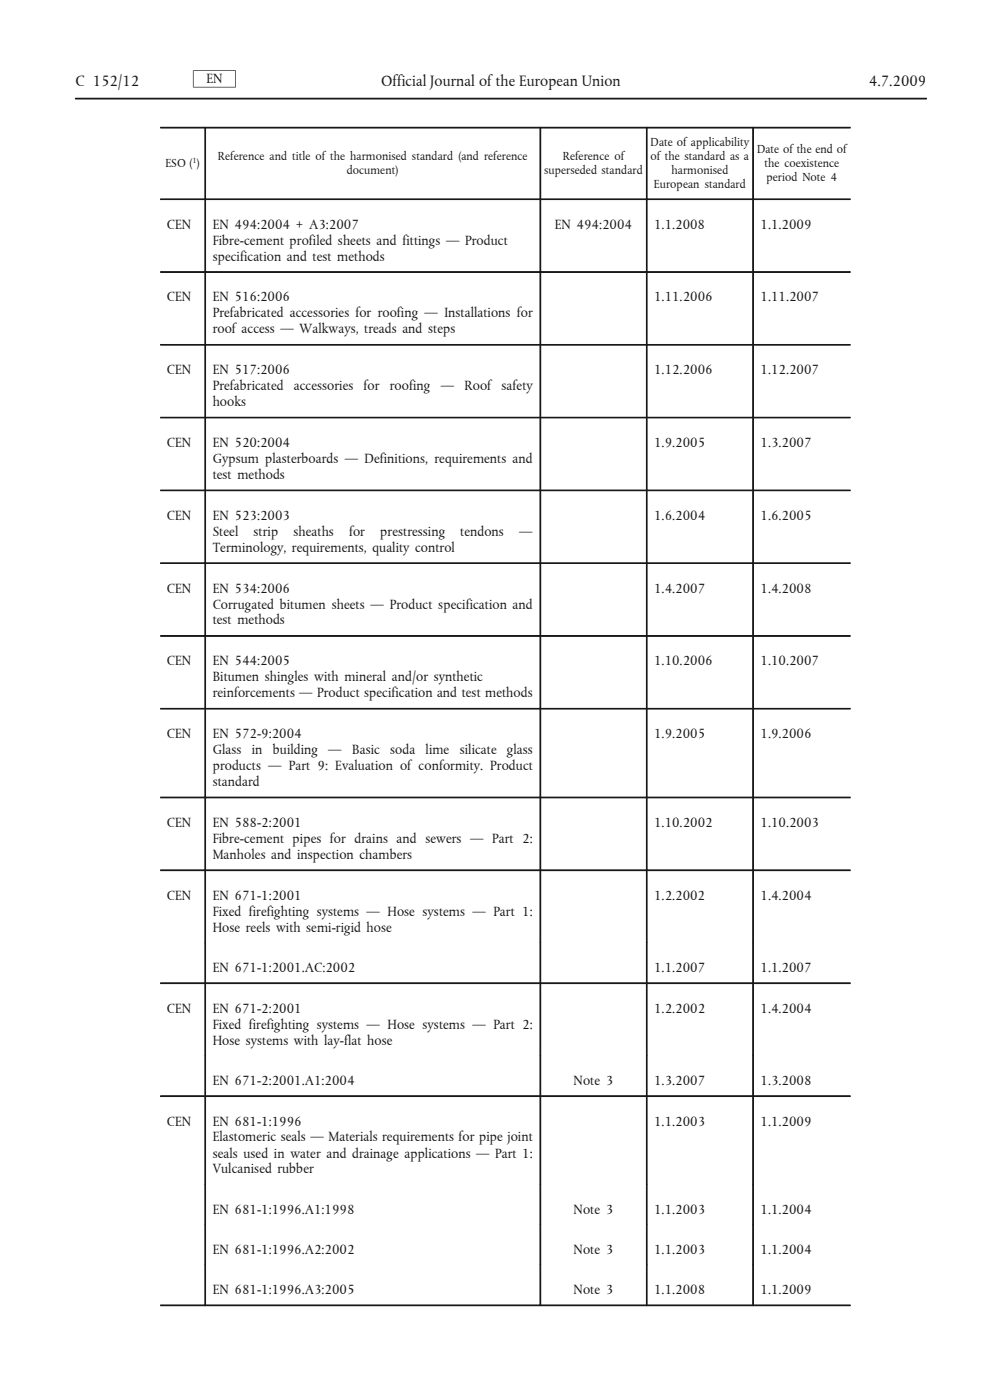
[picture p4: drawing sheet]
<svg xmlns="http://www.w3.org/2000/svg" width="210mm" height="297mm" viewBox="0 0 210 297" stroke-linecap="round" stroke-linejoin="round" font-family="sans-serif">
<defs><g id="words">
<g font-size="3.4" fill="#1a171c">
<text x="16" y="18.2">C 152/12</text>
<text x="80.8" y="18.2">Official Journal of the European Union</text>
<text x="184.3" y="18.2">4.7.2009</text>
</g>
<g font-size="3" fill="#1a171c">
<text x="43.8" y="17.7">EN</text>
<text x="35.4" y="48.5">CEN</text>
<text x="45.1" y="48.5">EN 494:2004 + A3:2007</text>
<text x="45.1" y="51.9">Fibre-cement profiled sheets and fittings — Product</text>
<text x="117.7" y="48.5">EN 494:2004</text>
<text x="138.8" y="48.5">1.1.2008</text>
<text x="161.3" y="48.5">1.1.2009</text>
<text x="45.1" y="55.3">specification and test methods</text>
<text x="35.4" y="64">CEN</text>
<text x="45.1" y="64">EN 516:2006</text>
<text x="138.8" y="64">1.11.2006</text>
<text x="161.3" y="64">1.11.2007</text>
<text x="45.1" y="67.3">Prefabricated accessories for roofing — Installations for</text>
<text x="45.1" y="70.7">roof access — Walkways, treads and steps</text>
<text x="35.4" y="79.4">CEN</text>
<text x="45.1" y="79.4">EN 517:2006</text>
<text x="45.1" y="82.8">Prefabricated</text>
<text x="62.3" y="82.8">accessories</text>
<text x="77.1" y="82.8">for</text>
<text x="82.7" y="82.8">roofing</text>
<text x="93.5" y="82.8">—</text>
<text x="98.5" y="82.8">Roof safety</text>
<text x="138.8" y="79.4">1.12.2006</text>
<text x="161.3" y="79.4">1.12.2007</text>
<text x="45.1" y="86.2">hooks</text>
<text x="35.4" y="94.8">CEN</text>
<text x="45.1" y="94.8">EN 520:2004</text>
<text x="138.8" y="94.8">1.9.2005</text>
<text x="161.3" y="94.8">1.3.2007</text>
<text x="45.1" y="98.2">Gypsum plasterboards — Definitions, requirements and</text>
<text x="45.1" y="101.6">test methods</text>
<text x="35.4" y="110.3">CEN</text>
<text x="45.1" y="110.3">EN 523:2003</text>
<text x="45.1" y="113.7">Steel</text>
<text x="53.8" y="113.7">strip</text>
<text x="62.3" y="113.7">sheaths</text>
<text x="74" y="113.7">for</text>
<text x="80.7" y="113.7">prestressing</text>
<text x="97.6" y="113.7">tendons</text>
<text x="110.2" y="113.7">—</text>
<text x="138.8" y="110.3">1.6.2004</text>
<text x="161.3" y="110.3">1.6.2005</text>
<text x="45.1" y="117">Terminology, requirements, quality control</text>
<text x="35.4" y="125.7">CEN</text>
<text x="45.1" y="125.7">EN 534:2006</text>
<text x="138.8" y="125.7">1.4.2007</text>
<text x="161.3" y="125.7">1.4.2008</text>
<text x="45.1" y="129.1">Corrugated bitumen sheets — Product specification and</text>
<text x="45.1" y="132.5">test methods</text>
<text x="35.4" y="141.2">CEN</text>
<text x="45.1" y="141.2">EN 544:2005</text>
<text x="138.8" y="141.2">1.10.2006</text>
<text x="161.3" y="141.2">1.10.2007</text>
<text x="45.1" y="144.5">Bitumen shingles with mineral and/or synthetic</text>
<text x="45.1" y="147.9">reinforcements — Product specification and test methods</text>
<text x="35.4" y="156.6">CEN</text>
<text x="45.1" y="156.6">EN 572-9:2004</text>
<text x="45.1" y="160">Glass</text>
<text x="53.4" y="160">in</text>
<text x="57.9" y="160">building</text>
<text x="69.6" y="160">—</text>
<text x="74.7" y="160">Basic</text>
<text x="82.8" y="160">soda</text>
<text x="90.3" y="160">lime</text>
<text x="97.5" y="160">silicate</text>
<text x="107.5" y="160">glass</text>
<text x="138.8" y="156.6">1.9.2005</text>
<text x="161.3" y="156.6">1.9.2006</text>
<text x="45.1" y="163.4">products — Part 9: Evaluation of conformity. Product</text>
<text x="45.1" y="166.8">standard</text>
<text x="35.4" y="175.4">CEN</text>
<text x="45.1" y="175.4">EN 588-2:2001</text>
<text x="45.1" y="178.8">Fibre-cement pipes for drains and sewers — Part 2:</text>
<text x="138.8" y="175.4">1.10.2002</text>
<text x="161.3" y="175.4">1.10.2003</text>
<text x="45.1" y="182.2">Manholes and inspection chambers</text>
<text x="35.4" y="190.9">CEN</text>
<text x="45.1" y="190.9">EN 671-1:2001</text>
<text x="138.8" y="190.9">1.2.2002</text>
<text x="161.3" y="190.9">1.4.2004</text>
<text x="45.1" y="194.2">Fixed firefighting systems — Hose systems — Part 1:</text>
<text x="45.1" y="197.6">Hose reels with semi-rigid hose</text>
<text x="45.1" y="206.2">EN 671-1:2001.AC:2002</text>
<text x="138.8" y="206.2">1.1.2007</text>
<text x="161.3" y="206.2">1.1.2007</text>
<text x="35.4" y="214.8">CEN</text>
<text x="45.1" y="214.8">EN 671-2:2001</text>
<text x="138.8" y="214.8">1.2.2002</text>
<text x="161.3" y="214.8">1.4.2004</text>
<text x="45.1" y="218.2">Fixed firefighting systems — Hose systems — Part 2:</text>
<text x="45.1" y="221.6">Hose systems with lay-flat hose</text>
<text x="45.1" y="230.1">EN 671-2:2001.A1:2004</text>
<text x="121.7" y="230.1">Note 3</text>
<text x="138.8" y="230.1">1.3.2007</text>
<text x="161.3" y="230.1">1.3.2008</text>
<text x="35.4" y="238.8">CEN</text>
<text x="45.1" y="238.8">EN 681-1:1996</text>
<text x="138.8" y="238.8">1.1.2003</text>
<text x="161.3" y="238.8">1.1.2009</text>
<text x="45.1" y="242.2">Elastomeric seals — Materials requirements for pipe joint</text>
<text x="45.1" y="245.6">seals used in water and drainage applications — Part 1:</text>
<text x="45.1" y="248.9">Vulcanised rubber</text>
<text x="45.1" y="257.5">EN 681-1:1996.A1:1998</text>
<text x="121.7" y="257.5">Note 3</text>
<text x="138.8" y="257.5">1.1.2003</text>
<text x="161.3" y="257.5">1.1.2004</text>
<text x="45.1" y="266">EN 681-1:1996.A2:2002</text>
<text x="121.7" y="266">Note 3</text>
<text x="138.8" y="266">1.1.2003</text>
<text x="161.3" y="266">1.1.2004</text>
<text x="45.1" y="274.5">EN 681-1:1996.A3:2005</text>
<text x="121.7" y="274.5">Note 3</text>
<text x="138.8" y="274.5">1.1.2008</text>
<text x="161.3" y="274.5">1.1.2009</text>
</g>
<g font-size="2.6" fill="#1a171c">
<text x="35.1" y="35.4">ESO ( )</text>
<text x="46.2" y="33.9">Reference and title of the harmonised standard (and reference</text>
<text x="119.4" y="33.9">Reference of</text>
<text x="138" y="30.9">Date of applicability</text>
<text x="138" y="33.9">of the standard as a</text>
<text x="160.6" y="32.4">Date of the end of</text>
<text x="162.2" y="35.4">the coexistence</text>
<text x="73.6" y="36.9">document)</text>
<text x="115.4" y="36.9">superseded standard</text>
<text x="138.7" y="39.9">European standard</text>
<text x="142.4" y="36.9">harmonised</text>
<text x="162.6" y="38.4">period Note 4</text>
</g>
<text font-size="1.7" fill="#1a171c" x="40.8" y="34.7">1</text>
</g></defs>
<g fill="#1a171c" stroke="#1a171c" stroke-width=".21">
<path d="M34.1 27h9.4v.2h-9.4z" fill-rule="evenodd"/>
<path d="M43.5 27h.1v15.2h-.1z" fill-rule="evenodd"/>
<path d="M43.6 27h70.9v.2h-70.9z" fill-rule="evenodd"/>
<path d="M114.5 27h.2v15.2h-.2z" fill-rule="evenodd"/>
<path d="M114.7 27h22.4v.2h-22.4z" fill-rule="evenodd"/>
<path d="M137.1 27h.2v15.2h-.2z" fill-rule="evenodd"/>
<path d="M137.3 27h22.4v.2h-22.4z" fill-rule="evenodd"/>
<path d="M159.7 27h.1v15.2h-.1z" fill-rule="evenodd"/>
<path d="M159.8 27h20.6v.2h-20.6z" fill-rule="evenodd"/>
<path d="M34.1 42.2h9.4v.1h-9.4z" fill-rule="evenodd"/>
<path d="M43.5 42.2h.1v15.4h-.1z" fill-rule="evenodd"/>
<path d="M43.6 42.2h70.9v.1h-70.9z" fill-rule="evenodd"/>
<path d="M114.5 42.2h.2v15.4h-.2z" fill-rule="evenodd"/>
<path d="M114.7 42.2h22.4v.1h-22.4z" fill-rule="evenodd"/>
<path d="M137.1 42.2h.2v15.4h-.2z" fill-rule="evenodd"/>
<path d="M137.3 42.2h22.4v.1h-22.4z" fill-rule="evenodd"/>
<path d="M159.7 42.2h.1v15.4h-.1z" fill-rule="evenodd"/>
<path d="M159.8 42.2h20.6v.1h-20.6z" fill-rule="evenodd"/>
<path d="M34.1 57.6h9.4v.2h-9.4z" fill-rule="evenodd"/>
<path d="M43.5 57.6h.1v15.5h-.1z" fill-rule="evenodd"/>
<path d="M43.6 57.6h70.9v.2h-70.9z" fill-rule="evenodd"/>
<path d="M114.5 57.6h.2v15.5h-.2z" fill-rule="evenodd"/>
<path d="M114.7 57.6h22.4v.2h-22.4z" fill-rule="evenodd"/>
<path d="M137.1 57.6h.2v15.5h-.2z" fill-rule="evenodd"/>
<path d="M137.3 57.6h22.4v.2h-22.4z" fill-rule="evenodd"/>
<path d="M159.7 57.6h.1v15.5h-.1z" fill-rule="evenodd"/>
<path d="M159.8 57.6h20.6v.2h-20.6z" fill-rule="evenodd"/>
<path d="M34.1 73.1h9.4v.1h-9.4z" fill-rule="evenodd"/>
<path d="M43.5 73.1h.1v15.4h-.1z" fill-rule="evenodd"/>
<path d="M43.6 73.1h70.9v.1h-70.9z" fill-rule="evenodd"/>
<path d="M114.5 73.1h.2v15.4h-.2z" fill-rule="evenodd"/>
<path d="M114.7 73.1h22.4v.1h-22.4z" fill-rule="evenodd"/>
<path d="M137.1 73.1h.2v15.4h-.2z" fill-rule="evenodd"/>
<path d="M137.3 73.1h22.4v.1h-22.4z" fill-rule="evenodd"/>
<path d="M159.7 73.1h.1v15.4h-.1z" fill-rule="evenodd"/>
<path d="M159.8 73.1h20.6v.1h-20.6z" fill-rule="evenodd"/>
<path d="M34.1 88.5h9.4v.2h-9.4z" fill-rule="evenodd"/>
<path d="M43.5 88.5h.1v15.5h-.1z" fill-rule="evenodd"/>
<path d="M43.6 88.5h70.9v.2h-70.9z" fill-rule="evenodd"/>
<path d="M114.5 88.5h.2v15.5h-.2z" fill-rule="evenodd"/>
<path d="M114.7 88.5h22.4v.2h-22.4z" fill-rule="evenodd"/>
<path d="M137.1 88.5h.2v15.5h-.2z" fill-rule="evenodd"/>
<path d="M137.3 88.5h22.4v.2h-22.4z" fill-rule="evenodd"/>
<path d="M159.7 88.5h.1v15.5h-.1z" fill-rule="evenodd"/>
<path d="M159.8 88.5h20.6v.2h-20.6z" fill-rule="evenodd"/>
<path d="M34.1 104h9.4v.1h-9.4z" fill-rule="evenodd"/>
<path d="M43.5 104h.1v15.4h-.1z" fill-rule="evenodd"/>
<path d="M43.6 104h70.9v.1h-70.9z" fill-rule="evenodd"/>
<path d="M114.5 104h.2v15.4h-.2z" fill-rule="evenodd"/>
<path d="M114.7 104h22.4v.1h-22.4z" fill-rule="evenodd"/>
<path d="M137.1 104h.2v15.4h-.2z" fill-rule="evenodd"/>
<path d="M137.3 104h22.4v.1h-22.4z" fill-rule="evenodd"/>
<path d="M159.7 104h.1v15.4h-.1z" fill-rule="evenodd"/>
<path d="M159.8 104h20.6v.1h-20.6z" fill-rule="evenodd"/>
<path d="M34.1 119.4h9.4v.1h-9.4z" fill-rule="evenodd"/>
<path d="M43.5 119.4h.1v15.4h-.1z" fill-rule="evenodd"/>
<path d="M43.6 119.4h70.9v.1h-70.9z" fill-rule="evenodd"/>
<path d="M114.5 119.4h.2v15.4h-.2z" fill-rule="evenodd"/>
<path d="M114.7 119.4h22.4v.1h-22.4z" fill-rule="evenodd"/>
<path d="M137.1 119.4h.2v15.4h-.2z" fill-rule="evenodd"/>
<path d="M137.3 119.4h22.4v.1h-22.4z" fill-rule="evenodd"/>
<path d="M159.7 119.4h.1v15.4h-.1z" fill-rule="evenodd"/>
<path d="M159.8 119.4h20.6v.1h-20.6z" fill-rule="evenodd"/>
<path d="M34.1 134.8h9.4v.2h-9.4z" fill-rule="evenodd"/>
<path d="M43.5 134.8h.1v15.5h-.1z" fill-rule="evenodd"/>
<path d="M43.6 134.8h70.9v.2h-70.9z" fill-rule="evenodd"/>
<path d="M114.5 134.8h.2v15.5h-.2z" fill-rule="evenodd"/>
<path d="M114.7 134.8h22.4v.2h-22.4z" fill-rule="evenodd"/>
<path d="M137.1 134.8h.2v15.5h-.2z" fill-rule="evenodd"/>
<path d="M137.3 134.8h22.4v.2h-22.4z" fill-rule="evenodd"/>
<path d="M159.7 134.8h.1v15.5h-.1z" fill-rule="evenodd"/>
<path d="M159.8 134.8h20.6v.2h-20.6z" fill-rule="evenodd"/>
<path d="M34.1 150.3h9.4v.1h-9.4z" fill-rule="evenodd"/>
<path d="M43.5 150.3h.1v18.8h-.1z" fill-rule="evenodd"/>
<path d="M43.6 150.3h70.9v.1h-70.9z" fill-rule="evenodd"/>
<path d="M114.5 150.3h.2v18.8h-.2z" fill-rule="evenodd"/>
<path d="M114.7 150.3h22.4v.1h-22.4z" fill-rule="evenodd"/>
<path d="M137.1 150.3h.2v18.8h-.2z" fill-rule="evenodd"/>
<path d="M137.3 150.3h22.4v.1h-22.4z" fill-rule="evenodd"/>
<path d="M159.7 150.3h.1v18.8h-.1z" fill-rule="evenodd"/>
<path d="M159.8 150.3h20.6v.1h-20.6z" fill-rule="evenodd"/>
<path d="M34.1 169.1h9.4v.2h-9.4z" fill-rule="evenodd"/>
<path d="M43.5 169.1h.1v15.4h-.1z" fill-rule="evenodd"/>
<path d="M43.6 169.1h70.9v.2h-70.9z" fill-rule="evenodd"/>
<path d="M114.5 169.1h.2v15.4h-.2z" fill-rule="evenodd"/>
<path d="M114.7 169.1h22.4v.2h-22.4z" fill-rule="evenodd"/>
<path d="M137.1 169.1h.2v15.4h-.2z" fill-rule="evenodd"/>
<path d="M137.3 169.1h22.4v.2h-22.4z" fill-rule="evenodd"/>
<path d="M159.7 169.1h.1v15.4h-.1z" fill-rule="evenodd"/>
<path d="M159.8 169.1h20.6v.2h-20.6z" fill-rule="evenodd"/>
<path d="M34.1 184.5h9.4v.2h-9.4z" fill-rule="evenodd"/>
<path d="M43.5 184.5h.1v15.5h-.1z" fill-rule="evenodd"/>
<path d="M43.6 184.5h70.9v.2h-70.9z" fill-rule="evenodd"/>
<path d="M114.5 184.5h.2v15.5h-.2z" fill-rule="evenodd"/>
<path d="M114.7 184.5h22.4v.2h-22.4z" fill-rule="evenodd"/>
<path d="M137.1 184.5h.2v15.5h-.2z" fill-rule="evenodd"/>
<path d="M137.3 184.5h22.4v.2h-22.4z" fill-rule="evenodd"/>
<path d="M159.7 184.5h.1v15.5h-.1z" fill-rule="evenodd"/>
<path d="M159.8 184.5h20.6v.2h-20.6z" fill-rule="evenodd"/>
<path d="M43.5 200h.1v8.5h-.1z" fill-rule="evenodd"/>
<path d="M114.5 200h.2v8.5h-.2z" fill-rule="evenodd"/>
<path d="M137.1 200h.2v8.5h-.2z" fill-rule="evenodd"/>
<path d="M159.7 200h.1v8.5h-.1z" fill-rule="evenodd"/>
<path d="M34.1 208.5h9.4v.2h-9.4z" fill-rule="evenodd"/>
<path d="M43.5 208.5h.1v15.4h-.1z" fill-rule="evenodd"/>
<path d="M43.6 208.5h70.9v.2h-70.9z" fill-rule="evenodd"/>
<path d="M114.5 208.5h.2v15.4h-.2z" fill-rule="evenodd"/>
<path d="M114.7 208.5h22.4v.2h-22.4z" fill-rule="evenodd"/>
<path d="M137.1 208.5h.2v15.4h-.2z" fill-rule="evenodd"/>
<path d="M137.3 208.5h22.4v.2h-22.4z" fill-rule="evenodd"/>
<path d="M159.7 208.5h.1v15.4h-.1z" fill-rule="evenodd"/>
<path d="M159.8 208.5h20.6v.2h-20.6z" fill-rule="evenodd"/>
<path d="M43.5 223.9h.1v8.6h-.1z" fill-rule="evenodd"/>
<path d="M114.5 223.9h.2v8.6h-.2z" fill-rule="evenodd"/>
<path d="M137.1 223.9h.2v8.6h-.2z" fill-rule="evenodd"/>
<path d="M159.7 223.9h.1v8.6h-.1z" fill-rule="evenodd"/>
<path d="M34.1 232.5h9.4v.1h-9.4z" fill-rule="evenodd"/>
<path d="M43.5 232.5h.1v18.8h-.1z" fill-rule="evenodd"/>
<path d="M43.6 232.5h70.9v.1h-70.9z" fill-rule="evenodd"/>
<path d="M114.5 232.5h.2v18.8h-.2z" fill-rule="evenodd"/>
<path d="M114.7 232.5h22.4v.1h-22.4z" fill-rule="evenodd"/>
<path d="M137.1 232.5h.2v18.8h-.2z" fill-rule="evenodd"/>
<path d="M137.3 232.5h22.4v.1h-22.4z" fill-rule="evenodd"/>
<path d="M159.7 232.5h.1v18.8h-.1z" fill-rule="evenodd"/>
<path d="M159.8 232.5h20.6v.1h-20.6z" fill-rule="evenodd"/>
<path d="M43.5 251.3h.1v8.5h-.1z" fill-rule="evenodd"/>
<path d="M114.5 251.3h.2v8.5h-.2z" fill-rule="evenodd"/>
<path d="M137.1 251.3h.2v8.5h-.2z" fill-rule="evenodd"/>
<path d="M159.7 251.3h.1v8.5h-.1z" fill-rule="evenodd"/>
<path d="M43.5 259.8h.1v8.5h-.1z" fill-rule="evenodd"/>
<path d="M114.5 259.8h.2v8.5h-.2z" fill-rule="evenodd"/>
<path d="M137.1 259.8h.2v8.5h-.2z" fill-rule="evenodd"/>
<path d="M159.7 259.8h.1v8.5h-.1z" fill-rule="evenodd"/>
<path d="M43.5 268.3h.1v8.5h-.1z" fill-rule="evenodd"/>
<path d="M114.5 268.3h.2v8.5h-.2z" fill-rule="evenodd"/>
<path d="M137.1 268.3h.2v8.5h-.2z" fill-rule="evenodd"/>
<path d="M159.7 268.3h.1v8.5h-.1z" fill-rule="evenodd"/>
<path d="M34.1 276.8h9.4v.2h-9.4z" fill-rule="evenodd"/>
<path d="M43.5 276.8l.1 .2z" fill-rule="evenodd"/>
<path d="M43.6 276.8h70.9v.2h-70.9z" fill-rule="evenodd"/>
<path d="M114.5 276.8h.2v.2h-.2z" fill-rule="evenodd"/>
<path d="M114.7 276.8h22.4v.2h-22.4z" fill-rule="evenodd"/>
<path d="M137.1 276.8l.2 .2z" fill-rule="evenodd"/>
<path d="M137.3 276.8h22.4v.2h-22.4z" fill-rule="evenodd"/>
<path d="M159.7 276.8l.1 .2z" fill-rule="evenodd"/>
<path d="M159.8 276.8h20.6v.2h-20.6z" fill-rule="evenodd"/>
<path d="M16 20.8h180.5v.2h-180.5z" fill-rule="evenodd"/>
</g>
<g fill="#1a171c">
<path d="M41 14.9l.1 .2z" fill-rule="evenodd"/>
<path d="M41 14.9l9.1 .1-9 .1z" fill-rule="evenodd"/>
<path d="M49.9 15.1l.2-.1-.1 3.6z" fill-rule="evenodd"/>
<path d="M40.9 18.5l9-.1 .1 .2z" fill-rule="evenodd"/>
</g>
<path d="M41 15v3.5" fill="none" stroke="#1a171c" stroke-width=".21"/>
<use href="#words"/>
</svg>
